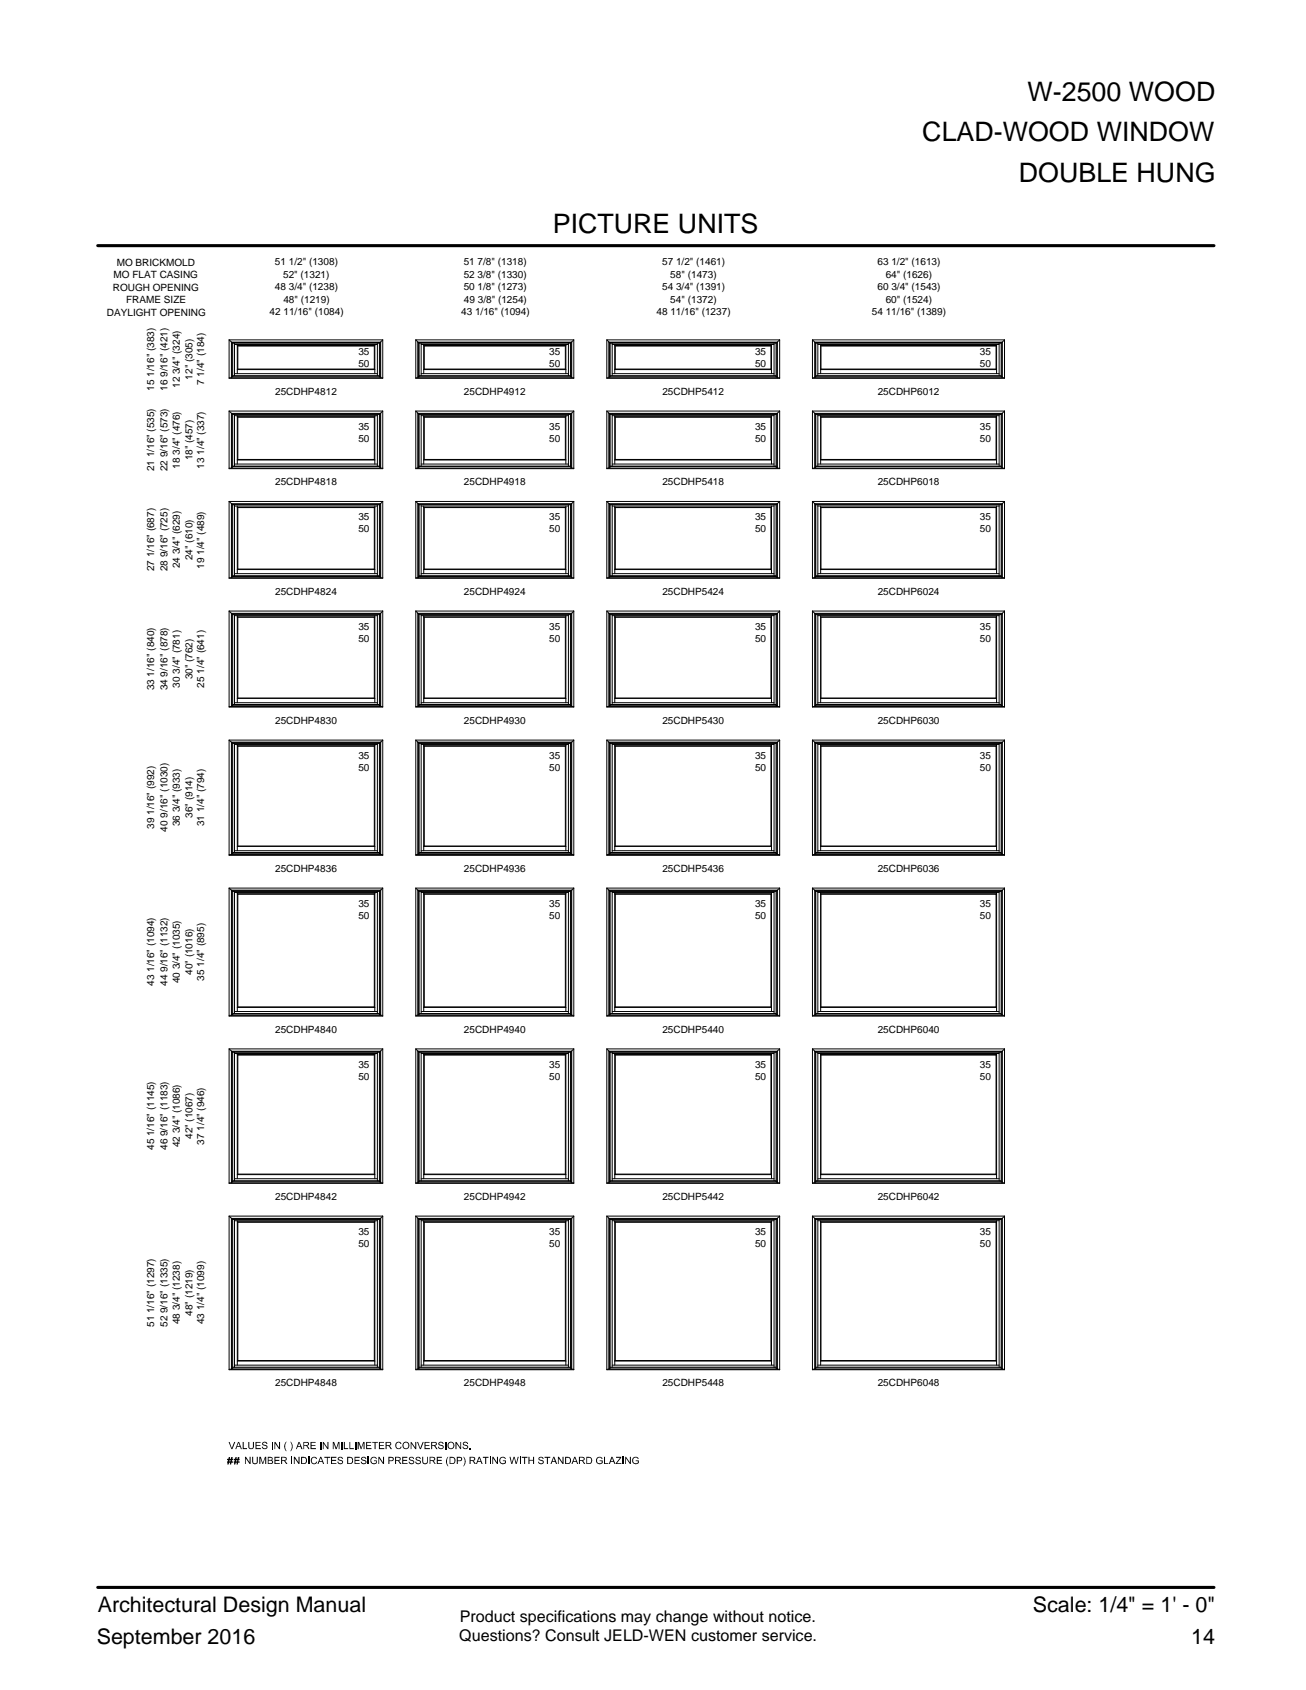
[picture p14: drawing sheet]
<svg xmlns="http://www.w3.org/2000/svg" width="216mm" height="279mm" viewBox="0 0 216 279" stroke-linecap="round" stroke-linejoin="round" font-family="sans-serif">
<defs><g id="words">
<g font-size="4.4">
<text x="169.9" y="16.7">W-2500 WOOD</text>
<text x="152.5" y="23.3">CLAD-WOOD WINDOW</text>
<text x="168.4" y="30.1">DOUBLE HUNG</text>
<text x="91.4" y="38.5">PICTURE UNITS</text>
</g>
<g font-size="3.5">
<text x="16.2" y="266.5">Architectural Design Manual</text>
<text x="170.8" y="266.5">Scale: 1/4&quot; = 1' - 0&quot;</text>
<text x="16" y="271.8">September 2016</text>
<text x="196.9" y="271.8">14</text>
</g>
<g font-size="2.7">
<text x="76" y="268.2">Product specifications may change without notice.</text>
<text x="75.9" y="271.4">Questions? Consult JELD-WEN customer service.</text>
</g>
<g font-size="1.7">
<text x="18.8" y="46">MO FLAT CASING</text>
<text x="19.3" y="43.9">MO BRICKMOLD</text>
<text x="45.5" y="43.9">51 1/2&quot; (1308)</text>
<text x="46.8" y="45.9">52&quot; (1321)</text>
<text x="76.7" y="45.9">52 3/8&quot; (1330)</text>
<text x="76.7" y="43.9">51 7/8&quot; (1318)</text>
<text x="109.5" y="43.9">57 1/2&quot; (1461)</text>
<text x="110.8" y="45.9">58&quot; (1473)</text>
<text x="145.1" y="43.9">63 1/2&quot; (1613)</text>
<text x="146.4" y="45.9">64&quot; (1626)</text>
<text x="17.7" y="52.2">DAYLIGHT OPENING</text>
<text x="18.7" y="48.1">ROUGH OPENING</text>
<text x="20.9" y="50.1">FRAME SIZE</text>
<text x="44.6" y="52.1">42 11/16&quot; (1084)</text>
<text x="45.5" y="48">48 3/4&quot; (1238)</text>
<text x="46.8" y="50.1">48&quot; (1219)</text>
<text x="76.2" y="52.1">43 1/16&quot; (1094)</text>
<text x="76.7" y="48">50 1/8&quot; (1273)</text>
<text x="76.7" y="50.1">49 3/8&quot; (1254)</text>
<text x="108.5" y="52.1">48 11/16&quot; (1237)</text>
<text x="109.5" y="48">54 3/4&quot; (1391)</text>
<text x="110.8" y="50.1">54&quot; (1372)</text>
<text x="144.1" y="52.1">54 11/16&quot; (1389)</text>
<text x="145.1" y="48">60 3/4&quot; (1543)</text>
<text x="146.4" y="50.1">60&quot; (1524)</text>
<text x="59.3" y="58.7">35</text>
<text x="90.8" y="58.7">35</text>
<text x="124.8" y="58.7">35</text>
<text x="162" y="58.7">35</text>
<text x="25.5" y="64.6" transform="rotate(-90 25.5 64.6)">15 1/16&quot; (383)</text>
<text x="27.7" y="64.6" transform="rotate(-90 27.7 64.6)">16 9/16&quot; (421)</text>
<text x="29.7" y="64.1" transform="rotate(-90 29.7 64.1)">12 3/4&quot; (324)</text>
<text x="31.8" y="62.8" transform="rotate(-90 31.8 62.8)">12&quot; (305)</text>
<text x="33.7" y="63.6" transform="rotate(-90 33.7 63.6)">7 1/4&quot; (184)</text>
<text x="45.5" y="65.2">25CDHP4812</text>
<text x="59.3" y="60.6">50</text>
<text x="76.7" y="65.2">25CDHP4912</text>
<text x="90.8" y="60.6">50</text>
<text x="109.5" y="65.2">25CDHP5412</text>
<text x="124.8" y="60.6">50</text>
<text x="145.1" y="65.2">25CDHP6012</text>
<text x="162" y="60.6">50</text>
<text x="59.3" y="71.1">35</text>
<text x="90.8" y="71.1">35</text>
<text x="124.8" y="71.1">35</text>
<text x="162" y="71.1">35</text>
<text x="25.5" y="77.9" transform="rotate(-90 25.5 77.9)">21 1/16&quot; (535)</text>
<text x="27.7" y="77.9" transform="rotate(-90 27.7 77.9)">22 9/16&quot; (573)</text>
<text x="29.7" y="77.5" transform="rotate(-90 29.7 77.5)">18 3/4&quot; (476)</text>
<text x="31.8" y="76.1" transform="rotate(-90 31.8 76.1)">18&quot; (457)</text>
<text x="33.7" y="77.5" transform="rotate(-90 33.7 77.5)">13 1/4&quot; (337)</text>
<text x="59.3" y="73">50</text>
<text x="90.8" y="73">50</text>
<text x="124.8" y="73">50</text>
<text x="162" y="73">50</text>
<text x="45.5" y="80.2">25CDHP4818</text>
<text x="76.7" y="80.2">25CDHP4918</text>
<text x="109.5" y="80.2">25CDHP5418</text>
<text x="145.1" y="80.2">25CDHP6018</text>
<text x="59.3" y="86">35</text>
<text x="59.3" y="88">50</text>
<text x="90.8" y="86">35</text>
<text x="90.8" y="88">50</text>
<text x="124.8" y="86">35</text>
<text x="124.8" y="88">50</text>
<text x="162" y="86">35</text>
<text x="162" y="88">50</text>
<text x="25.5" y="94.4" transform="rotate(-90 25.5 94.4)">27 1/16&quot; (687)</text>
<text x="27.7" y="94.4" transform="rotate(-90 27.7 94.4)">28 9/16&quot; (725)</text>
<text x="29.7" y="94" transform="rotate(-90 29.7 94)">24 3/4&quot; (629)</text>
<text x="31.8" y="92.6" transform="rotate(-90 31.8 92.6)">24&quot; (610)</text>
<text x="33.7" y="94" transform="rotate(-90 33.7 94)">19 1/4&quot; (489)</text>
<text x="45.5" y="98.4">25CDHP4824</text>
<text x="76.7" y="98.4">25CDHP4924</text>
<text x="109.5" y="98.4">25CDHP5424</text>
<text x="145.1" y="98.4">25CDHP6024</text>
<text x="59.3" y="104.2">35</text>
<text x="59.3" y="106.1">50</text>
<text x="90.8" y="104.2">35</text>
<text x="90.8" y="106.1">50</text>
<text x="124.8" y="104.2">35</text>
<text x="124.8" y="106.1">50</text>
<text x="162" y="104.2">35</text>
<text x="162" y="106.1">50</text>
<text x="29.7" y="113.7" transform="rotate(-90 29.7 113.7)">30 3/4&quot; (781)</text>
<text x="31.8" y="112.3" transform="rotate(-90 31.8 112.3)">30&quot; (762)</text>
<text x="33.7" y="113.7" transform="rotate(-90 33.7 113.7)">25 1/4&quot; (641)</text>
<text x="25.5" y="114.1" transform="rotate(-90 25.5 114.1)">33 1/16&quot; (840)</text>
<text x="27.7" y="114.1" transform="rotate(-90 27.7 114.1)">34 9/16&quot; (878)</text>
<text x="45.5" y="119.6">25CDHP4830</text>
<text x="76.7" y="119.6">25CDHP4930</text>
<text x="109.5" y="119.6">25CDHP5430</text>
<text x="145.1" y="119.6">25CDHP6030</text>
<text x="59.3" y="125.4">35</text>
<text x="90.8" y="125.4">35</text>
<text x="124.8" y="125.4">35</text>
<text x="162" y="125.4">35</text>
<text x="59.3" y="127.4">50</text>
<text x="90.8" y="127.4">50</text>
<text x="124.8" y="127.4">50</text>
<text x="162" y="127.4">50</text>
<text x="25.5" y="137" transform="rotate(-90 25.5 137)">39 1/16&quot; (992)</text>
<text x="27.7" y="137.5" transform="rotate(-90 27.7 137.5)">40 9/16&quot; (1030)</text>
<text x="29.7" y="136.6" transform="rotate(-90 29.7 136.6)">36 3/4&quot; (933)</text>
<text x="31.8" y="135.2" transform="rotate(-90 31.8 135.2)">36&quot; (914)</text>
<text x="33.7" y="136.6" transform="rotate(-90 33.7 136.6)">31 1/4&quot; (794)</text>
<text x="45.5" y="144.1">25CDHP4836</text>
<text x="59.3" y="149.9">35</text>
<text x="76.7" y="144.1">25CDHP4936</text>
<text x="90.8" y="149.9">35</text>
<text x="109.5" y="144.1">25CDHP5436</text>
<text x="124.8" y="149.9">35</text>
<text x="145.1" y="144.1">25CDHP6036</text>
<text x="162" y="149.9">35</text>
<text x="59.3" y="151.9">50</text>
<text x="90.8" y="151.9">50</text>
<text x="124.8" y="151.9">50</text>
<text x="162" y="151.9">50</text>
<text x="31.8" y="161.2" transform="rotate(-90 31.8 161.2)">40&quot; (1016)</text>
<text x="25.5" y="163" transform="rotate(-90 25.5 163)">43 1/16&quot; (1094)</text>
<text x="27.7" y="163" transform="rotate(-90 27.7 163)">44 9/16&quot; (1132)</text>
<text x="29.7" y="162.6" transform="rotate(-90 29.7 162.6)">40 3/4&quot; (1035)</text>
<text x="33.7" y="162.1" transform="rotate(-90 33.7 162.1)">35 1/4&quot; (895)</text>
<text x="45.5" y="170.7">25CDHP4840</text>
<text x="76.7" y="170.7">25CDHP4940</text>
<text x="109.5" y="170.7">25CDHP5440</text>
<text x="145.1" y="170.7">25CDHP6040</text>
<text x="59.3" y="176.5">35</text>
<text x="59.3" y="178.5">50</text>
<text x="90.8" y="176.5">35</text>
<text x="90.8" y="178.5">50</text>
<text x="124.8" y="176.5">35</text>
<text x="124.8" y="178.5">50</text>
<text x="162" y="176.5">35</text>
<text x="162" y="178.5">50</text>
<text x="25.5" y="190.1" transform="rotate(-90 25.5 190.1)">45 1/16&quot; (1145)</text>
<text x="27.7" y="190.1" transform="rotate(-90 27.7 190.1)">46 9/16&quot; (1183)</text>
<text x="29.7" y="189.7" transform="rotate(-90 29.7 189.7)">42 3/4&quot; (1086)</text>
<text x="31.8" y="188.3" transform="rotate(-90 31.8 188.3)">42&quot; (1067)</text>
<text x="33.7" y="189.2" transform="rotate(-90 33.7 189.2)">37 1/4&quot; (946)</text>
<text x="45.5" y="198.3">25CDHP4842</text>
<text x="76.7" y="198.3">25CDHP4942</text>
<text x="109.5" y="198.3">25CDHP5442</text>
<text x="145.1" y="198.3">25CDHP6042</text>
<text x="59.3" y="204.2">35</text>
<text x="59.3" y="206.1">50</text>
<text x="90.8" y="204.2">35</text>
<text x="90.8" y="206.1">50</text>
<text x="124.8" y="204.2">35</text>
<text x="124.8" y="206.1">50</text>
<text x="162" y="204.2">35</text>
<text x="162" y="206.1">50</text>
<text x="25.5" y="219.4" transform="rotate(-90 25.5 219.4)">51 1/16&quot; (1297)</text>
<text x="27.7" y="219.4" transform="rotate(-90 27.7 219.4)">52 9/16&quot; (1335)</text>
<text x="29.7" y="218.9" transform="rotate(-90 29.7 218.9)">48 3/4&quot; (1238)</text>
<text x="31.8" y="217.5" transform="rotate(-90 31.8 217.5)">48&quot; (1219)</text>
<text x="33.7" y="218.9" transform="rotate(-90 33.7 218.9)">43 1/4&quot; (1099)</text>
<text x="45.5" y="229.2">25CDHP4848</text>
<text x="76.7" y="229.2">25CDHP4948</text>
<text x="109.5" y="229.2">25CDHP5448</text>
<text x="145.1" y="229.2">25CDHP6048</text>
</g>
</g></defs>
<g fill="none" stroke="#000" stroke-width=".17">
<path d="M37.9 56.2h25.4M37.9 56.2v6.3h25.4v-6.3M37.9 56.2l.6 .5M38.5 56.7h24.2M38.5 56.7v5.6h-.2M38.8 57h23.6M38.8 56.7v5.4M39.2 57v4.8M39.3 57.2h22.6M62 57v4.8M62.4 56.7v5.4M62.7 56.7v5.6h.2"/>
<path d="M63.3 56.2l-.6 .5M68.7 56.2h26.2M68.7 56.2v6.3h26.2v-6.3M68.7 56.2l.6 .5M69.3 56.7h25M69.3 56.7v5.6h-.1M69.6 57h24.4M69.6 56.7v5.4M70 57v4.8M70.1 57.2h23.4M93.5 57v4.8M94 56.7v5.4"/>
<path d="M94.3 56.7v5.6h.1M94.9 56.2l-.6 .5M100.3 56.2h28.6M100.3 56.2v6.3h28.6v-6.3M100.3 56.2l.6 .5M100.9 56.7h27.4M100.9 56.7v5.6h-.2M101.2 57h26.8M101.2 56.7v5.4M101.6 57v4.8M101.7 57.2h25.8M127.5 57v4.8"/>
<path d="M128 56.7v5.4M128.3 56.7v5.6h.1M128.9 56.2l-.6 .5M134.3 56.2h31.8M134.3 56.2v6.3h31.8v-6.3M134.3 56.2l.6 .5M134.9 56.7h30.6M134.9 56.7v5.6h-.1M135.2 57h30M135.2 56.7v5.4M135.7 57v4.8M135.7 57.2h29"/>
<path d="M164.7 57v4.8M165.2 56.7v5.4M165.5 56.7v5.6h.1M166.1 56.2l-.6 .5M37.9 62.5h25.4M37.9 68v9.5h25.4v-9.5M37.9 68h25.4M37.9 68l.6 .5M37.9 77.4h25.4M38.3 62.5v-5.9h24.6v5.9M38.3 62.3v-5.7h24.6v5.7M38.3 77.4v-9.1h24.6v9.1"/>
<path d="M38.3 77.3v-8.9h24.6v8.9M38.5 62.1h24.2M38.5 62.2h24.2M38.5 68.5v8.7h-.2M38.5 68.5h24.2M38.5 77.1h24.2M38.8 61.8h23.6M38.8 68.5v8.6M38.8 68.7h23.6M38.8 76.7h23.6M39.2 68.7v8M39.3 61v-3.8l-.1-.1h22.8l-.1 .1v3.8"/>
<path d="M39.3 61l-.1 .1h22.8l-.1-.1M39.3 61h22.6M39.3 69l-.1-.1h22.8l-.1 .1M39.3 69h22.6M39.3 76h-.1h22.8h-.1M39.3 76h22.6M39.3 69v7M61.9 69v7M62 68.7v8M62.4 68.5v8.6M62.7 68.5v8.7h.2M63.3 68l-.6 .5"/>
<path d="M68.7 62.5h26.2M68.7 68v9.5h26.2v-9.5M68.7 68h26.2M68.7 68l.6 .5M68.7 77.4h26.2M69.1 62.5v-5.9h25.4v5.9M69.1 62.3h.1v-5.7h25.2v5.7h.1M69.1 77.4v-9.1h25.4v9.1M69.1 77.3h.1v-8.9h25.2v8.9h.1M69.3 62.1h25M69.3 62.2h25M69.3 68.5v8.7h-.1"/>
<path d="M69.3 68.5h25M69.3 77.1h25M69.6 61.8h24.4M69.6 68.5v8.6M69.6 68.7h24.4M69.6 76.7h24.4M70 68.7v8M70.1 61v-3.8l-.1-.1h23.5v.1v3.8M70.1 61l-.1 .1h23.5v-.1M70.1 61h23.4M70.1 69l-.1-.1h23.5v.1M70.1 69h23.4"/>
<path d="M70.1 76h-.1h23.5M70.1 76h23.4M70.1 69v7M93.5 69v7M93.5 68.7v8M94 68.5v8.6M94.3 68.5v8.7h.1M94.9 68l-.6 .5M100.3 62.5h28.6M100.3 68v9.5h28.6v-9.5M100.3 68h28.6M100.3 68l.6 .5"/>
<path d="M100.3 77.4h28.6M100.7 62.5v-5.9h27.8v5.9M100.7 62.3v-5.7h27.7v5.7h.1M100.7 77.4v-9.1h27.8v9.1M100.7 77.3v-8.9h27.7v8.9h.1M100.9 62.1h27.4M100.9 62.2h27.4M100.9 68.5v8.7h-.2M100.9 68.5h27.4M100.9 77.1h27.4M101.2 61.8h26.8M101.2 68.5v8.6"/>
<path d="M101.2 68.7h26.8M101.2 76.7h26.8M101.6 68.7v8M101.7 61v-3.8l-.1-.1h25.9v.1v3.8M101.7 61l-.1 .1h25.9v-.1M101.7 61h25.8M101.7 69l-.1-.1h25.9v.1M101.7 69h25.8M101.7 76h-.1h25.9M101.7 76h25.8M101.7 69v7M127.5 69v7"/>
<path d="M127.5 68.7v8M128 68.5v8.6M128.3 68.5v8.7h.1M128.9 68l-.6 .5M134.3 62.5h31.8M134.3 68v9.5h31.8v-9.5M134.3 68h31.8M134.3 68l.6 .5M134.3 77.4h31.8M134.7 62.5v-5.9h31v5.9M134.7 62.3h.1v-5.7h30.8l.1 5.7M134.7 77.4v-9.1h31v9.1"/>
<path d="M134.7 77.3h.1v-8.9h30.8l.1 8.9M134.9 62.1h30.6M134.9 62.2h30.6M134.9 68.5v8.7h-.1M134.9 68.5h30.6M134.9 77.1h30.6M135.2 61.8h30M135.2 68.5v8.6M135.2 68.7h30M135.2 76.7h30M135.7 68.7v8M135.7 61v-3.9h29v.1v3.8"/>
<path d="M135.7 61v.1h29v-.1M135.7 61h29M135.7 69v-.1h29v.1M135.7 69h29M135.7 76h29M135.7 69v7M164.7 69v7M164.7 68.7v8M165.2 68.5v8.6M165.5 68.5v8.7h.1M166.1 68l-.6 .5M37.9 82.9v12.7h25.4v-12.7"/>
<path d="M37.9 82.9h25.4M37.9 82.9l.6 .6M37.9 95.5h25.4M38.3 95.5v-12.2h24.6v12.2M38.3 95.4v-12h24.6v12M38.5 83.5v11.8h-.2M38.5 83.5h24.2M38.5 95.2h24.2M38.5 95.3h24.2M38.8 83.5v11.7M38.8 83.7h23.6M38.8 94.8h23.6"/>
<path d="M39.2 83.7v11.1M39.3 83.9h-.1h22.8h-.1M39.3 83.9h22.6M39.3 94.1l-.1 .1h22.8l-.1-.1M39.3 94.1h22.6M39.3 83.9v10.2M61.9 83.9v10.2M62 83.7v11.1M62.4 83.5v11.7M62.7 83.5v11.8h.2M63.3 82.9l-.6 .6M68.7 82.9v12.7h26.2v-12.7"/>
<path d="M68.7 82.9h26.2M68.7 82.9l.6 .6M68.7 95.5h26.2M69.1 95.5v-12.2h25.4v12.2M69.1 95.4h.1v-12h25.2v12h.1M69.3 83.5v11.8h-.1M69.3 83.5h25M69.3 95.2h25M69.3 95.3h25M69.6 83.5v11.7M69.6 83.7h24.4M69.6 94.8h24.4"/>
<path d="M70 83.7v11.1M70.1 83.9h-.1h23.5M70.1 83.9h23.4M70.1 94.1l-.1 .1h23.5v-.1M70.1 94.1h23.4M70.1 83.9v10.2M93.5 83.9v10.2M93.5 83.7v11.1M94 83.5v11.7M94.3 83.5v11.8h.1M94.9 82.9l-.6 .6M100.3 82.9v12.7h28.6v-12.7"/>
<path d="M100.3 82.9h28.6M100.3 82.9l.6 .6M100.3 95.5h28.6M100.7 95.5v-12.2h27.8v12.2M100.7 95.4v-12h27.7v12h.1M100.9 83.5v11.8h-.2M100.9 83.5h27.4M100.9 95.2h27.4M100.9 95.3h27.4M101.2 83.5v11.7M101.2 83.7h26.8M101.2 94.8h26.8"/>
<path d="M101.6 83.7v11.1M101.7 83.9h-.1h25.9M101.7 83.9h25.8M101.7 94.1l-.1 .1h25.9v-.1M101.7 94.1h25.8M101.7 83.9v10.2M127.5 83.9v10.2M127.5 83.7v11.1M128 83.5v11.7M128.3 83.5v11.8h.1M128.9 82.9l-.6 .6M134.3 82.9v12.7h31.8v-12.7"/>
<path d="M134.3 82.9h31.8M134.3 82.9l.6 .6M134.3 95.5h31.8M134.7 95.5v-12.2h31v12.2M134.7 95.4h.1v-12h30.8l.1 12M134.9 83.5v11.8h-.1M134.9 83.5h30.6M134.9 95.2h30.6M134.9 95.3h30.6M135.2 83.5v11.7M135.2 83.7h30M135.2 94.8h30"/>
<path d="M135.7 83.7v11.1M135.7 83.9h29M135.7 94.1v.1h29v-.1M135.7 94.1h29M135.7 83.9v10.2M164.7 83.9v10.2M164.7 83.7v11.1M165.2 83.5v11.7M165.5 83.5v11.8h.1M166.1 82.9l-.6 .6M37.9 101v15.9h25.4v-15.9M37.9 101h25.4"/>
<path d="M37.9 101l.6 .6M37.9 116.8h25.4M38.3 116.8v-15.4h24.6v15.4M38.3 116.7v-15.2h24.6v15.2M38.5 101.6v15h-.2M38.5 101.6h24.2M38.5 116.5h24.2M38.5 116.6h24.2M38.8 101.6v14.9M38.8 101.8h23.6M38.8 116.2h23.6M39.2 101.8v14.4"/>
<path d="M39.3 102h-.1h22.8h-.1M39.3 102h22.6M39.3 115.4l-.1 .1h22.8l-.1-.1M39.3 115.4h22.6M39.3 102v13.4M61.9 102v13.4M62 101.8v14.4M62.4 101.6v14.9M62.7 101.6v15h.2M63.3 101l-.6 .6M68.7 101v15.9h26.2v-15.9M68.7 101h26.2"/>
<path d="M68.7 101l.6 .6M68.7 116.8h26.2M69.1 116.8v-15.4h25.4v15.4M69.1 116.7h.1v-15.2h25.2v15.2h.1M69.3 101.6v15h-.1M69.3 101.6h25M69.3 116.5h25M69.3 116.6h25M69.6 101.6v14.9M69.6 101.8h24.4M69.6 116.2h24.4M70 101.8v14.4"/>
<path d="M70.1 102h-.1h23.5M70.1 102h23.4M70.1 115.4l-.1 .1h23.5v-.1M70.1 115.4h23.4M70.1 102v13.4M93.5 102v13.4M93.5 101.8v14.4M94 101.6v14.9M94.3 101.6v15h.1M94.9 101l-.6 .6M100.3 101v15.9h28.6v-15.9M100.3 101h28.6"/>
<path d="M100.3 101l.6 .6M100.3 116.8h28.6M100.7 116.8v-15.4h27.8v15.4M100.7 116.7v-15.2h27.7v15.2h.1M100.9 101.6v15h-.2M100.9 101.6h27.4M100.9 116.5h27.4M100.9 116.6h27.4M101.2 101.6v14.9M101.2 101.8h26.8M101.2 116.2h26.8M101.6 101.8v14.4"/>
<path d="M101.7 102h-.1h25.9M101.7 102h25.8M101.7 115.4l-.1 .1h25.9v-.1M101.7 115.4h25.8M101.7 102v13.4M127.5 102v13.4M127.5 101.8v14.4M128 101.6v14.9M128.3 101.6v15h.1M128.9 101l-.6 .6M134.3 101v15.9h31.8v-15.9M134.3 101h31.8"/>
<path d="M134.3 101l.6 .6M134.3 116.8h31.8M134.7 116.8v-15.4h31v15.4M134.7 116.7h.1v-15.2h30.8l.1 15.2M134.9 101.6v15h-.1M134.9 101.6h30.6M134.9 116.5h30.6M134.9 116.6h30.6M135.2 101.6v14.9M135.2 101.8h30M135.2 116.2h30M135.7 101.8v14.4"/>
<path d="M135.7 115.4l29 .1v-.1M135.7 102h29M135.7 115.4h29M135.7 102v13.4M164.7 102v13.4M164.7 101.8v14.4M165.2 101.6v14.9M165.5 101.6v15h.1M166.1 101l-.6 .6M37.9 122.4v19h25.4v-19M37.9 122.4h25.4M37.9 122.4l.6 .5"/>
<path d="M38.5 122.9v18.2h-.2M38.5 122.9h24.2M38.8 122.9v18M38.8 123.1h23.6M39.2 123.1v17.5M39.3 123.4l-.1-.1h22.8l-.1 .1M39.3 123.4h22.6M39.3 139.9h-.1h22.8h-.1M39.3 139.9h22.6M39.3 123.4v16.5M61.9 123.4v16.5M62 123.1v17.5"/>
<path d="M62.4 122.9v18M62.7 122.9v18.2h.2M63.3 122.4l-.6 .5M68.7 122.4v19h26.2v-19M68.7 122.4h26.2M68.7 122.4l.6 .5M69.3 122.9v18.2h-.1M69.3 122.9h25M69.6 122.9v18M69.6 123.1h24.4M70 123.1v17.5M70.1 123.4l-.1-.1h23.5v.1"/>
<path d="M70.1 123.4h23.4M70.1 139.9h-.1h23.5M70.1 139.9h23.4M70.1 123.4v16.5M93.5 123.4v16.5M93.5 123.1v17.5M94 122.9v18M94.3 122.9v18.2h.1M94.9 122.4l-.6 .5M100.3 122.4v19h28.6v-19M100.3 122.4h28.6M100.3 122.4l.6 .5"/>
<path d="M100.9 122.9v18.2h-.2M100.9 122.9h27.4M101.2 122.9v18M101.2 123.1h26.8M101.6 123.1v17.5M101.7 123.4l-.1-.1h25.9v.1M101.7 123.4h25.8M101.7 139.9h-.1h25.9M101.7 139.9h25.8M101.7 123.4v16.5M127.5 123.4v16.5M127.5 123.1v17.5"/>
<path d="M128 122.9v18M128.3 122.9v18.2h.1M128.9 122.4l-.6 .5M134.3 122.4v19h31.8v-19M134.3 122.4h31.8M134.3 122.4l.6 .5M134.9 122.9v18.2h-.1M134.9 122.9h30.6M135.2 122.9v18M135.2 123.1h30M135.7 123.1v17.5M135.7 123.4v-.1h29v.1"/>
<path d="M135.7 123.4h29M135.7 139.9h29M135.7 123.4v16.5M164.7 123.4v16.5M164.7 123.1v17.5M165.2 122.9v18M165.5 122.9v18.2h.1M166.1 122.4l-.6 .5M37.9 146.8v21.2h25.4v-21.2M37.9 141.3h25.4M37.9 146.8h25.4M37.9 146.8l.6 .6"/>
<path d="M38.3 141.3v-18.6h24.6v18.6M38.3 141.2v-18.4h24.6v18.4M38.5 147.4v20.3h-.2M38.5 140.9h24.2M38.5 141.1h24.2M38.5 147.4h24.2M38.8 147.4v20.2M38.8 140.6h23.6M38.8 147.5h23.6M39.2 147.5v19.7M39.3 147.8h-.1h22.8h-.1M39.3 147.8h22.6"/>
<path d="M39.3 147.8v18.7M61.9 147.8v18.7M62 147.5v19.7M62.4 147.4v20.2M62.7 147.4v20.3h.2M63.3 146.8l-.6 .6M68.7 146.8v21.2h26.2v-21.2M68.7 141.3h26.2M68.7 146.8h26.2M68.7 146.8l.6 .6M69.1 141.3v-18.6h25.4v18.6M69.1 141.2h.1v-18.4h25.2v18.4h.1"/>
<path d="M69.3 147.4v20.3h-.1M69.3 140.9h25M69.3 141.1h25M69.3 147.4h25M69.6 147.4v20.2M69.6 140.6h24.4M69.6 147.5h24.4M70 147.5v19.7M70.1 147.8h-.1h23.5M70.1 147.8h23.4M70.1 147.8v18.7M93.5 147.8v18.7"/>
<path d="M93.5 147.5v19.7M94 147.4v20.2M94.3 147.4v20.3h.1M94.9 146.8l-.6 .6M100.3 146.8v21.2h28.6v-21.2M100.3 141.3h28.6M100.3 146.8h28.6M100.3 146.8l.6 .6M100.7 141.3v-18.6h27.8v18.6M100.7 141.2v-18.4h27.7v18.4h.1M100.9 147.4v20.3h-.2M100.9 140.9h27.4"/>
<path d="M100.9 141.1h27.4M100.9 147.4h27.4M101.2 147.4v20.2M101.2 140.6h26.8M101.2 147.5h26.8M101.6 147.5v19.7M101.7 147.8h-.1h25.9M101.7 147.8h25.8M101.7 147.8v18.7M127.5 147.8v18.7M127.5 147.5v19.7M128 147.4v20.2"/>
<path d="M128.3 147.4v20.3h.1M128.9 146.8l-.6 .6M134.3 146.8v21.2h31.8v-21.2M134.3 141.3h31.8M134.3 146.8h31.8M134.3 146.8l.6 .6M134.7 141.3v-18.6h31v18.6M134.7 141.2h.1v-18.4h30.8l.1 18.4M134.9 147.4v20.3h-.1M134.9 140.9h30.6M134.9 141.1h30.6M134.9 147.4h30.6"/>
<path d="M135.2 147.4v20.2M135.2 140.6h30M135.2 147.5h30M135.7 147.5v19.7M135.7 147.8h29M135.7 147.8v18.7M164.7 147.8v18.7M164.7 147.5v19.7M165.2 147.4v20.2M165.5 147.4v20.3h.1M166.1 146.8l-.6 .6M37.9 173.4v22.2h25.4v-22.2"/>
<path d="M37.9 167.9h25.4M37.9 173.4h25.4M37.9 173.4l.6 .6M38.3 167.9v-20.7h24.6v20.7M38.3 167.8v-20.6h24.6v20.6M38.5 174v21.4h-.2M38.5 167.6h24.2M38.5 167.7h24.2M38.5 174h24.2M38.8 174v21.2M38.8 167.2h23.6M38.8 174.2h23.6"/>
<path d="M39.2 174.2v20.7M39.3 166.5l-.1 .1h22.8l-.1-.1M39.3 166.5h22.6M39.3 174.4l-.1-.1h22.8l-.1 .1M39.3 174.4h22.6M39.3 174.4v19.7M61.9 174.4v19.7M62 174.2v20.7M62.4 174v21.2M62.7 174v21.4h.2M63.3 173.4l-.6 .6M68.7 173.4v22.2h26.2v-22.2"/>
<path d="M68.7 167.9h26.2M68.7 173.4h26.2M68.7 173.4l.6 .6M69.1 167.9v-20.7h25.4v20.7M69.1 167.8h.1v-20.6h25.2v20.6h.1M69.3 174v21.4h-.1M69.3 167.6h25M69.3 167.7h25M69.3 174h25M69.6 174v21.2M69.6 167.2h24.4M69.6 174.2h24.4"/>
<path d="M70 174.2v20.7M70.1 166.5l-.1 .1h23.5v-.1M70.1 166.5h23.4M70.1 174.4l-.1-.1h23.5v.1M70.1 174.4h23.4M70.1 174.4v19.7M93.5 174.4v19.7M93.5 174.2v20.7M94 174v21.2M94.3 174v21.4h.1M94.9 173.4l-.6 .6M100.3 173.4v22.2h28.6v-22.2"/>
<path d="M100.3 167.9h28.6M100.3 173.4h28.6M100.3 173.4l.6 .6M100.7 167.9v-20.7h27.8v20.7M100.7 167.8v-20.6h27.7v20.6h.1M100.9 174v21.4h-.2M100.9 167.6h27.4M100.9 167.7h27.4M100.9 174h27.4M101.2 174v21.2M101.2 167.2h26.8M101.2 174.2h26.8"/>
<path d="M101.6 174.2v20.7M101.7 166.5l-.1 .1h25.9v-.1M101.7 166.5h25.8M101.7 174.4l-.1-.1h25.9v.1M101.7 174.4h25.8M101.7 174.4v19.7M127.5 174.4v19.7M127.5 174.2v20.7M128 174v21.2M128.3 174v21.4h.1M128.9 173.4l-.6 .6M134.3 173.4v22.2h31.8v-22.2"/>
<path d="M134.3 167.9h31.8M134.3 173.4h31.8M134.3 173.4l.6 .6M134.7 167.9v-20.7h31v20.7M134.7 167.8h.1v-20.6h30.8l.1 20.6M134.9 174v21.4h-.1M134.9 167.6h30.6M134.9 167.7h30.6M134.9 174h30.6M135.2 174v21.2M135.2 167.2h30M135.2 174.2h30"/>
<path d="M135.7 174.2v20.7M135.7 166.5v.1h29v-.1M135.7 166.5h29M135.7 174.4v-.1h29v.1M135.7 174.4h29M135.7 174.4v19.7M164.7 174.4v19.7M164.7 174.2v20.7M165.2 174v21.2M165.5 174v21.4h.1M166.1 173.4l-.6 .6M37.9 195.6h25.4"/>
<path d="M38.3 195.6v-21.8h24.6v21.8M38.3 195.4v-21.5h24.6v21.5M38.5 195.2h24.2M38.5 195.3h24.2M38.8 194.9h23.6M39.3 194.1l-.1 .1h22.8l-.1-.1M39.3 194.1h22.6M68.7 195.6h26.2M69.1 195.6v-21.8h25.4v21.8M69.1 195.4h.1v-21.5h25.2v21.5h.1M69.3 195.2h25M69.3 195.3h25"/>
<path d="M69.6 194.9h24.4M70.1 194.1l-.1 .1h23.5v-.1M70.1 194.1h23.4M100.3 195.6h28.6M100.7 195.6v-21.8h27.8v21.8M100.7 195.4v-21.5h27.7v21.5h.1M100.9 195.2h27.4M100.9 195.3h27.4M101.2 194.9h26.8M101.7 194.1l-.1 .1h25.9v-.1M101.7 194.1h25.8M134.3 195.6h31.8"/>
<path d="M134.7 195.6v-21.8h31v21.8M134.7 195.4h.1v-21.5h30.8l.1 21.5M134.9 195.2h30.6M134.9 195.3h30.6M135.2 194.9h30M135.7 194.1v.1h29v-.1M135.7 194.1h29M37.9 201.1v25.4h25.4v-25.4M37.9 201.1h25.4M37.9 201.1l.6 .5M38.5 201.6v24.6h-.2M38.5 201.6h24.2"/>
<path d="M38.8 201.6v24.4M38.8 201.8h23.6M39.2 201.8v23.9M39.3 202.1l-.1-.1h22.8l-.1 .1M39.3 202.1h22.6M39.3 202.1v22.8M61.9 202.1v22.8M62 201.8v23.9M62.4 201.6v24.4M62.7 201.6v24.6h.2M63.3 201.1l-.6 .5M68.7 201.1v25.4h26.2v-25.4"/>
<path d="M68.7 201.1h26.2M68.7 201.1l.6 .5M69.3 201.6v24.6h-.1M69.3 201.6h25M69.6 201.6v24.4M69.6 201.8h24.4M70 201.8v23.9M70.1 202.1l-.1-.1h23.5v.1M70.1 202.1h23.4M70.1 202.1v22.8M93.5 202.1v22.8M93.5 201.8v23.9"/>
<path d="M94 201.6v24.4M94.3 201.6v24.6h.1M94.9 201.1l-.6 .5M100.3 201.1v25.4h28.6v-25.4M100.3 201.1h28.6M100.3 201.1l.6 .5M100.9 201.6v24.6h-.2M100.9 201.6h27.4M101.2 201.6v24.4M101.2 201.8h26.8M101.6 201.8v23.9M101.7 202.1l-.1-.1h25.9v.1"/>
<path d="M101.7 202.1h25.8M101.7 202.1v22.8M127.5 202.1v22.8M127.5 201.8v23.9M128 201.6v24.4M128.3 201.6v24.6h.1M128.9 201.1l-.6 .5M134.3 201.1v25.4h31.8v-25.4M134.3 201.1h31.8M134.3 201.1l.6 .5M134.9 201.6v24.6h-.1M134.9 201.6h30.6"/>
<path d="M135.2 201.6v24.4M135.2 201.8h30M135.7 201.8v23.9M135.7 202.1v-.1h29v.1M135.7 202.1h29M135.7 202.1v22.8M164.7 202.1v22.8M164.7 201.8v23.9M165.2 201.6v24.4M165.5 201.6v24.6h.1M166.1 201.1l-.6 .5M37.9 226.4h25.4"/>
<path d="M38.3 226.4v-25h24.6v25M38.3 226.3v-24.8h24.6v24.8M38.5 226h24.2M38.5 226.2h24.2M38.8 225.7h23.6M39.3 224.9l-.1 .1h22.8l-.1-.1M39.3 224.9h22.6M68.7 226.4h26.2M69.1 226.4v-25h25.4v25M69.1 226.3h.1v-24.8h25.2v24.8h.1M69.3 226h25M69.3 226.2h25"/>
<path d="M69.6 225.7h24.4M70.1 224.9l-.1 .1h23.5v-.1M70.1 224.9h23.4M100.3 226.4h28.6M100.7 226.4v-25h27.8v25M100.7 226.3v-24.8h27.7v24.8h.1M100.9 226h27.4M100.9 226.2h27.4M101.2 225.7h26.8M101.7 224.9l-.1 .1h25.9v-.1M101.7 224.9h25.8M134.3 226.4h31.8"/>
<path d="M134.7 226.4v-25h31v25M134.7 226.3h.1v-24.8h30.8l.1 24.8M134.9 226h30.6M134.9 226.2h30.6M135.2 225.7h30M135.7 224.9v.1h29v-.1M135.7 224.9h29"/>
</g>
<g fill="#000">
<path d="M37.8 238.4h.2l.3 1.1 .4-1.1h.2l-.5 1.2h-.1zM40.1 238.4h.2v1h.5v.2h-.7zM41 238.4h.2v.7a.31 .31 0 0 0 .3 .4 .31 .31 0 0 0 .3-.4v-.7h.2v.8a.47 .47 0 0 1-.5 .4 .47 .47 0 0 1-.5-.5zM42.2 238.4h.9v.1h-.7v.4h.6v.1h-.6v.4h.7v.2h-.9zM43.4 238.5l.2-.1h.4l.2 .3-.3-.1a.28 .28 0 0 0-.4 0v.2l.3 .1a.36 .36 0 0 1 .4 .5 .36 .36 0 0 1-.5 .2l-.3-.1-.1-.3h.1l.1 .2a.25 .25 0 0 0 .5 0 .25 .25 0 0 0-.2-.4l-.3-.1a.25 .25 0 0 1-.2-.1 .25 .25 0 0 1 .1-.3zM44.9 238.4h.2v1.2h-.2zM45.4 238.4h.1l.6 .9v-.9h.2v1.2h-.2l-.6-1v1h-.1zM47.2 238.4h.2l-.3 .5v.5l.3 .5-.2-.1-.2-.5v-.5zM48 238.4h.1l.3 .5v.5l-.3 .5h-.1l.2-.4v-.6zM51.3 238.4h.9v.1h-.7v.4h.6v.1h-.6v.4h.7v.2h-.9zM52.9 238.4h.2v1.2h-.2zM53.4 238.4h.1l.6 .9v-.9h.2v1.2h-.2l-.6-1v1h-.1z"/>
<path d="M55 238.4h.2l.4 1 .3-1h.2v1.2h-.1v-1l-.3 1h-.2l-.4-1v1h-.1zM56.4 238.4h.2v1.2h-.2zM56.8 238.4h.2v1h.6v.2h-.8zM57.8 238.4h.1v1h.6v.2h-.7zM58.7 238.4h.2v1.2h-.2zM59.1 238.4h.3l.3 1 .4-1h.2v1.2h-.2v-1l-.3 1h-.2l-.3-1v1h-.2zM60.5 238.4h.9v.1h-.7v.4h.6v.1h-.6v.4h.7v.2h-.9zM61.5 238.4h1v.1h-.4v1.1h-.2v-1.1h-.4zM62.6 238.4h.9v.1h-.7v.4h.6v.1h-.6v.4h.7v.2h-.9zM65.4 238.6l.5-.2a.42 .42 0 0 1 .5 .3l-.2-.1a.45 .45 0 0 0-.7 .3 .45 .45 0 0 0 .4 .6l.2-.1 .1-.2h.2l-.3 .4-.5-.1-.3-.3zM67.9 238.4h.1l.7 .9v-.9h.1v1.2h-.1l-.7-1v1h-.1zM68.9 238.4h.2l.4 1.1 .4-1.1h.1l-.4 1.2h-.2z"/>
<path d="M70.2 238.4h.8v.1h-.7v.4h.7v.1h-.7v.4h.8v.2h-.9zM72.5 238.6a.43 .43 0 0 1 .5-.3 .43 .43 0 0 1 .3 .4h-.1a.25 .25 0 0 0-.3-.2 .25 .25 0 0 0-.2 .3l.3 .1a.37 .37 0 0 1 .3 .5 .37 .37 0 0 1-.5 .2l-.3-.1-.1-.3h.1l.1 .1 .2 .2a.23 .23 0 0 0 .4-.2 .23 .23 0 0 0-.3-.3h-.1a.32 .32 0 0 1-.3-.4zM73.6 238.4h.2v1.2h-.2zM75.3 238.4h.2l.6 .9v-.9h.1v1.2h-.1l-.6-1v1h-.2zM76.6 238.5l.5-.1 .2 .1 .1 .2-.5-.2a.18 .18 0 0 0-.2 .1 .18 .18 0 0 0 .1 .2l.3 .1a.38 .38 0 0 1 .3 .5 .38 .38 0 0 1-.6 .2l-.3-.2-.1-.2h.2a.3 .3 0 0 0 .3 .3 .3 .3 0 0 0 .3-.4l-.3-.1a.32 .32 0 0 1-.3-.5zM77.6 239.4h.2v.2h-.2zM40.5 240.8h.2l.6 1v-1h.1v1.2h-.1l-.7-.9v.9h-.1zM41.7 240.8h.2v.8a.3 .3 0 0 0 .2 .3 .3 .3 0 0 0 .3-.3v-.8h.2v.8a.47 .47 0 0 1-.5 .5 .47 .47 0 0 1-.4-.5zM42.9 240.8h.2l.4 1.1 .3-1.1h.2v1.2h-.2v-.9l-.3 .9h-.1l-.4-.9v.9h-.1zM45.4 240.8h.8v.2h-.7v.4h.7v.1h-.7v.4h.8v.1h-.9zM48.2 240.8h.1v1.2h-.1zM48.6 240.8h.2l.5 1v-1h.2v1.2h-.2l-.6-.9v.9h-.1z"/>
<path d="M51 240.8h.2v1.2h-.2zM51.5 241.1l.3-.3h.3l.3 .3-.2 .1a.39 .39 0 0 0-.5-.1 .39 .39 0 0 0-.1 .6 .34 .34 0 0 0 .3 .2 .34 .34 0 0 0 .4-.2h.1l-.2 .3h-.6l-.2-.4zM53.6 240.8h1v.2h-.4v1h-.2v-1h-.4zM54.7 240.8h.9v.2h-.7v.4h.7v.1h-.7v.4h.7v.1h-.9zM55.9 241l.3-.2a.33 .33 0 0 1 .5 .4h-.2a.28 .28 0 0 0-.2-.2 .28 .28 0 0 0-.3 .2l.4 .2a.37 .37 0 0 1 .3 .5 .37 .37 0 0 1-.6 .1l-.3-.1v-.2h.2v.1a.35 .35 0 0 0 .6-.1l-.1-.1-.3-.1a.33 .33 0 0 1-.3-.5zM58.6 240.8h.9v.2h-.8v.4h.7v.1h-.7v.4h.8v.1h-.9zM59.7 241l.2-.2h.4l.3 .3-.2 .1a.25 .25 0 0 0-.3-.2 .25 .25 0 0 0-.2 .2l.2 .2a.39 .39 0 0 1 .5 .4 .39 .39 0 0 1-.6 .3l-.3-.2-.1-.2h.2a.32 .32 0 0 0 .3 .2 .32 .32 0 0 0 .3-.2l-.4-.2a.32 .32 0 0 1-.3-.5zM60.8 240.8h.2v1.2h-.2zM61.3 241.1l.3-.3h.4l.3 .3-.2 .1a.44 .44 0 0 0-.7 .1 .44 .44 0 0 0 .5 .6l.3-.1v-.2h-.4v-.2h.5v.5l-.3 .2-.5-.1-.3-.3zM62.6 240.8h.1l.6 1v-1h.2v1.2h-.2l-.6-.9v.9h-.1zM66.5 240.8h.8v.2h-.6v.4h.6v.1h-.6v.4h.7v.1h-.9zM67.6 241l.4-.2a.32 .32 0 0 1 .4 .4h-.1l-.1-.2a.24 .24 0 0 0-.3-.1 .24 .24 0 0 0-.1 .4 .24 .24 0 0 0 .3 .1h.2a.38 .38 0 0 1 .1 .6 .38 .38 0 0 1-.6 0l-.2-.1-.1-.2 .3 .1a.34 .34 0 0 0 .3 .1 .34 .34 0 0 0 .3-.2l-.5-.2a.34 .34 0 0 1-.3-.5z"/>
<path d="M68.8 240.9l.3-.1a.38 .38 0 0 1 .4 .4h-.1l-.1-.2a.22 .22 0 0 0-.4 0 .22 .22 0 0 0 .2 .4h.3a.35 .35 0 0 1 .1 .5 .35 .35 0 0 1-.5 .1l-.3-.1v-.2h.1l.1 .1a.35 .35 0 0 0 .6-.1l-.1-.1-.4-.1a.31 .31 0 0 1-.3-.2 .31 .31 0 0 1 .1-.4zM69.8 240.8h.2v.8a.32 .32 0 0 0 .3 .3 .32 .32 0 0 0 .3-.3v-.8h.1v.8a.47 .47 0 0 1-.5 .5 .47 .47 0 0 1-.4-.5zM72.2 240.8h.9v.2h-.7v.4h.6v.1h-.6v.4h.7v.1h-.9zM74 240.9l.1-.1-.2 .5v.6l.2 .5-.2-.1-.2-.5 .1-.5zM76.6 240.8l.2 .2 .2 .5-.1 .4-.2 .5h-.1l.2-.5v-.5zM79.8 240.8h1v.2h-.4v1h-.2v-1h-.4zM81 240.8h.1v1.2h-.1zM81.4 240.8h.2l.6 1v-1h.1v1.2h-.1l-.7-.9v.9h-.1zM82.7 241l.6-.2 .3 .4h-.1l-.2-.2-.5 .1-.1 .2v.4a.47 .47 0 0 0 .8 .1v-.2h-.4v-.2h.5v.5l-.2 .1-.4 .1-.4-.3-.1-.5zM84.2 240.8h.2l.2 1.1 .3-1.1h.2l.2 1.1 .3-1.1h.2l-.4 1.2h-.2l-.2-1-.3 1h-.2zM85.9 240.8h.1v1.2h-.1zM86.3 240.8h.9v.2h-.4v1h-.2v-1h-.3z"/>
<path d="M87.4 240.8h.1v.6h.6v-.6h.2v1.2h-.2v-.5h-.6v.5h-.1zM89.1 241l.1-.1a.41 .41 0 0 1 .7 .3h-.2a.26 .26 0 0 0-.2-.3 .26 .26 0 0 0-.3 .4l.5 .1 .2 .2a.47 .47 0 0 1-.4 .5 .47 .47 0 0 1-.5-.4l.3 .2a.23 .23 0 0 0 .4-.1 .23 .23 0 0 0-.2-.3h-.1a.35 .35 0 0 1-.3-.5zM90 240.8h1v.2h-.4v1h-.2v-1h-.4zM92.2 240.8h.2l.6 1v-1h.2v1.2h-.2l-.6-.9v.9h-.2zM98.6 241.1l.4-.3h.3l.3 .4-.2-.1a.46 .46 0 0 0-.6 .1 .46 .46 0 0 0 0 .6 .46 .46 0 0 0 .6 .1l.1-.3h-.4v-.2h.5v.5l-.2 .1-.4 .1-.4-.2-.1-.2zM99.9 240.8h.1v1.1h.6v.1h-.7zM101.8 240.8h.9v.2l-.7 .9h.7v.1h-.9l.7-1h-.7zM102.9 240.8h.2v1.2h-.2zM103.4 240.8h.1l.6 1v-1h.2v1.2h-.2l-.6-.9v.9h-.1zM104.6 241.1l.5-.3a.38 .38 0 0 1 .5 .4l-.2-.1a.46 .46 0 0 0-.6 .1 .46 .46 0 0 0-.1 .6 .46 .46 0 0 0 .7 .1v-.3h-.3v-.2h.5l-.1 .5-.3 .2-.5-.2-.2-.2z"/>
<path d="M39.4 238.4h.1l.5 1.2h-.2l-.1-.4h-.5l-.1 .4h-.2zM39.4 238.5l-.2 .6h.4z"/>
<path d="M49.3 238.4h.2l.5 1.2h-.2l-.1-.4h-.5l-.1 .4h-.2zM49.4 238.5l-.1 .6h.3z"/>
<path d="M50.2 238.4h.5a.33 .33 0 0 1 .4 .3 .33 .33 0 0 1-.4 .3l.5 .6h-.2l-.4-.6h-.3v.6h-.1zM50.3 238.5v.4h.3a.21 .21 0 0 0 .3-.2 .21 .21 0 0 0-.2-.2z"/>
<path d="M63.7 238.4h.5a.33 .33 0 0 1 .5 .3 .33 .33 0 0 1-.4 .3l.5 .6h-.2l-.4-.6h-.3v.6h-.2zM63.9 238.5v.4h.3a.2 .2 0 0 0 .3-.2 .2 .2 0 0 0-.2-.2z"/>
<path d="M66.6 238.6l.4-.2h.4l.3 .4-.2 .6-.2 .2-.6-.1-.2-.4zM66.8 238.6l-.1 .4a.44 .44 0 0 0 .8 .3 .44 .44 0 0 0-.3-.8z"/>
<path d="M71.3 238.4h.5a.33 .33 0 0 1 .4 .3 .33 .33 0 0 1-.3 .3l.4 .6h-.2l-.4-.6h-.3v.6h-.1zM71.4 238.5v.4h.4a.2 .2 0 0 0 .2-.2 .2 .2 0 0 0-.2-.2z"/>
<path d="M74 239a.6 .6 0 0 1 1.2 0 .6 .6 0 0 1-1.2 0zM74.3 238.6l-.1 .4a.43 .43 0 0 0 .5 .4 .43 .43 0 0 0 .2-.7v-.1a.4 .4 0 0 0-.6 0z"/>
<path d="M37.5 241.2h.2l.1-.3h.2v.3h.2v-.3h.3v.5h-.2v.2h.2v.2h-.2l-.1 .3h-.2v-.3h-.1l-.1 .3h-.2l-.1-.5h.2v-.2h-.2zM38 241.4l-.1 .2h.2v-.2z"/>
<path d="M38.9 240.9h.2v.3h.2v-.3h.3v.5h-.2v.2h.2v.2h-.2l-.1 .3h-.2v-.3h-.1l-.1 .3h-.2l-.1-.5h.2v-.2h-.2v-.2h.2zM39.1 241.4l-.1 .2h.2v-.2z"/>
<path d="M44.3 240.8l.5 .1a.29 .29 0 0 1 .3 .2 .29 .29 0 0 1-.2 .3h.1a.33 .33 0 0 1 .1 .5 .33 .33 0 0 1-.4 .1h-.4zM44.4 241v.4h.2a.2 .2 0 0 0 .3-.2 .2 .2 0 0 0-.3-.2zM44.4 241.5v.4h.3a.22 .22 0 0 0 .3-.2 .22 .22 0 0 0-.3-.2z"/>
<path d="M46.5 240.8l.6 .1a.32 .32 0 0 1 .3 .3 .32 .32 0 0 1-.3 .3l.4 .5h-.2l-.4-.5h-.3v.5h-.1zM46.6 241v.4h.4a.2 .2 0 0 0 .3-.2 .2 .2 0 0 0-.3-.2z"/>
<path d="M49.8 240.8l.7 .1 .2 .2v.6l-.2 .3h-.7zM49.9 241v.9h.3a.45 .45 0 0 0 .4-.4 .45 .45 0 0 0-.4-.5z"/>
<path d="M52.9 240.8h.2l.5 1.2h-.2l-.1-.3h-.5l-.2 .3h-.1zM53 241l-.2 .6h.4z"/>
<path d="M57.4 240.8h.5l.4 .2 .1 .7-.2 .3h-.8zM57.6 241v.9h.2a.45 .45 0 0 0 .4-.4 .45 .45 0 0 0-.4-.5z"/>
<path d="M64.2 240.8l.6 .1a.34 .34 0 0 1 .3 .4 .34 .34 0 0 1-.4 .3h-.3v.4h-.2zM64.4 241v.4h.3a.22 .22 0 0 0 .2-.2 .22 .22 0 0 0-.2-.2z"/>
<path d="M65.3 240.8l.6 .1a.32 .32 0 0 1 .3 .3 .32 .32 0 0 1-.3 .3l.5 .5h-.2l-.4-.5h-.3v.5h-.2zM65.5 241v.4h.3a.2 .2 0 0 0 .3-.2 .2 .2 0 0 0-.2-.2z"/>
<path d="M71 240.8h.5a.34 .34 0 0 1 .4 .3 .34 .34 0 0 1-.3 .4l.4 .5h-.1l-.4-.5h-.4v.5h-.1zM71.1 241v.4h.4a.22 .22 0 0 0 .3-.2 .22 .22 0 0 0-.3-.2z"/>
<path d="M74.3 240.8l.8 .1 .2 .4v.3a.44 .44 0 0 1-.6 .4h-.4zM74.5 241v.9h.2a.45 .45 0 0 0 .4-.4 .45 .45 0 0 0-.4-.5z"/>
<path d="M75.5 240.8h.5a.36 .36 0 0 1 .4 .4 .36 .36 0 0 1-.4 .4h-.3v.4h-.2zM75.7 241v.4h.3a.22 .22 0 0 0 .2-.2 .22 .22 0 0 0-.2-.2z"/>
<path d="M77.6 240.8h.5a.34 .34 0 0 1 .5 .3 .34 .34 0 0 1-.4 .4l.5 .5h-.2l-.4-.5h-.3v.5h-.2zM77.8 241v.4h.3a.22 .22 0 0 0 .3-.2 .22 .22 0 0 0-.3-.2z"/>
<path d="M79.1 240.8h.2l.5 1.2h-.2l-.1-.3h-.5l-.1 .3h-.2zM79.2 241l-.2 .6h.4z"/>
<path d="M91.5 240.8h.1l.5 1.2h-.2l-.1-.3h-.5l-.1 .3h-.2zM91.5 241l-.2 .6h.4z"/>
<path d="M93.4 240.8l.7 .1 .2 .2 .1 .6-.2 .3h-.8zM93.6 241v.9h.2a.45 .45 0 0 0 .4-.4 .45 .45 0 0 0-.4-.5z"/>
<path d="M94.9 240.8h.2l.5 1.2h-.2l-.1-.3h-.5l-.2 .3h-.1zM95 241l-.2 .6h.4z"/>
<path d="M95.7 240.8h.6a.34 .34 0 0 1 .4 .3 .34 .34 0 0 1-.4 .4l.5 .5h-.3l-.3-.5h-.3v.5h-.2zM95.9 241v.4h.3a.22 .22 0 0 0 .3-.2 .22 .22 0 0 0-.2-.2z"/>
<path d="M96.9 240.8l.8 .1 .2 .4v.4a.45 .45 0 0 1-.5 .3h-.5zM97.1 241v.9h.3a.45 .45 0 0 0 .3-.5 .45 .45 0 0 0-.4-.4z"/>
<path d="M101.1 240.8h.1l.6 1.2h-.2l-.2-.3h-.4l-.2 .3h-.1zM101.2 241l-.2 .6h.4z"/>
</g>
<path d="M16.2 40.6h184.5M16.2 262.4h184.5" fill="none" stroke="#000" stroke-width=".51"/>
<use href="#words"/>
</svg>
